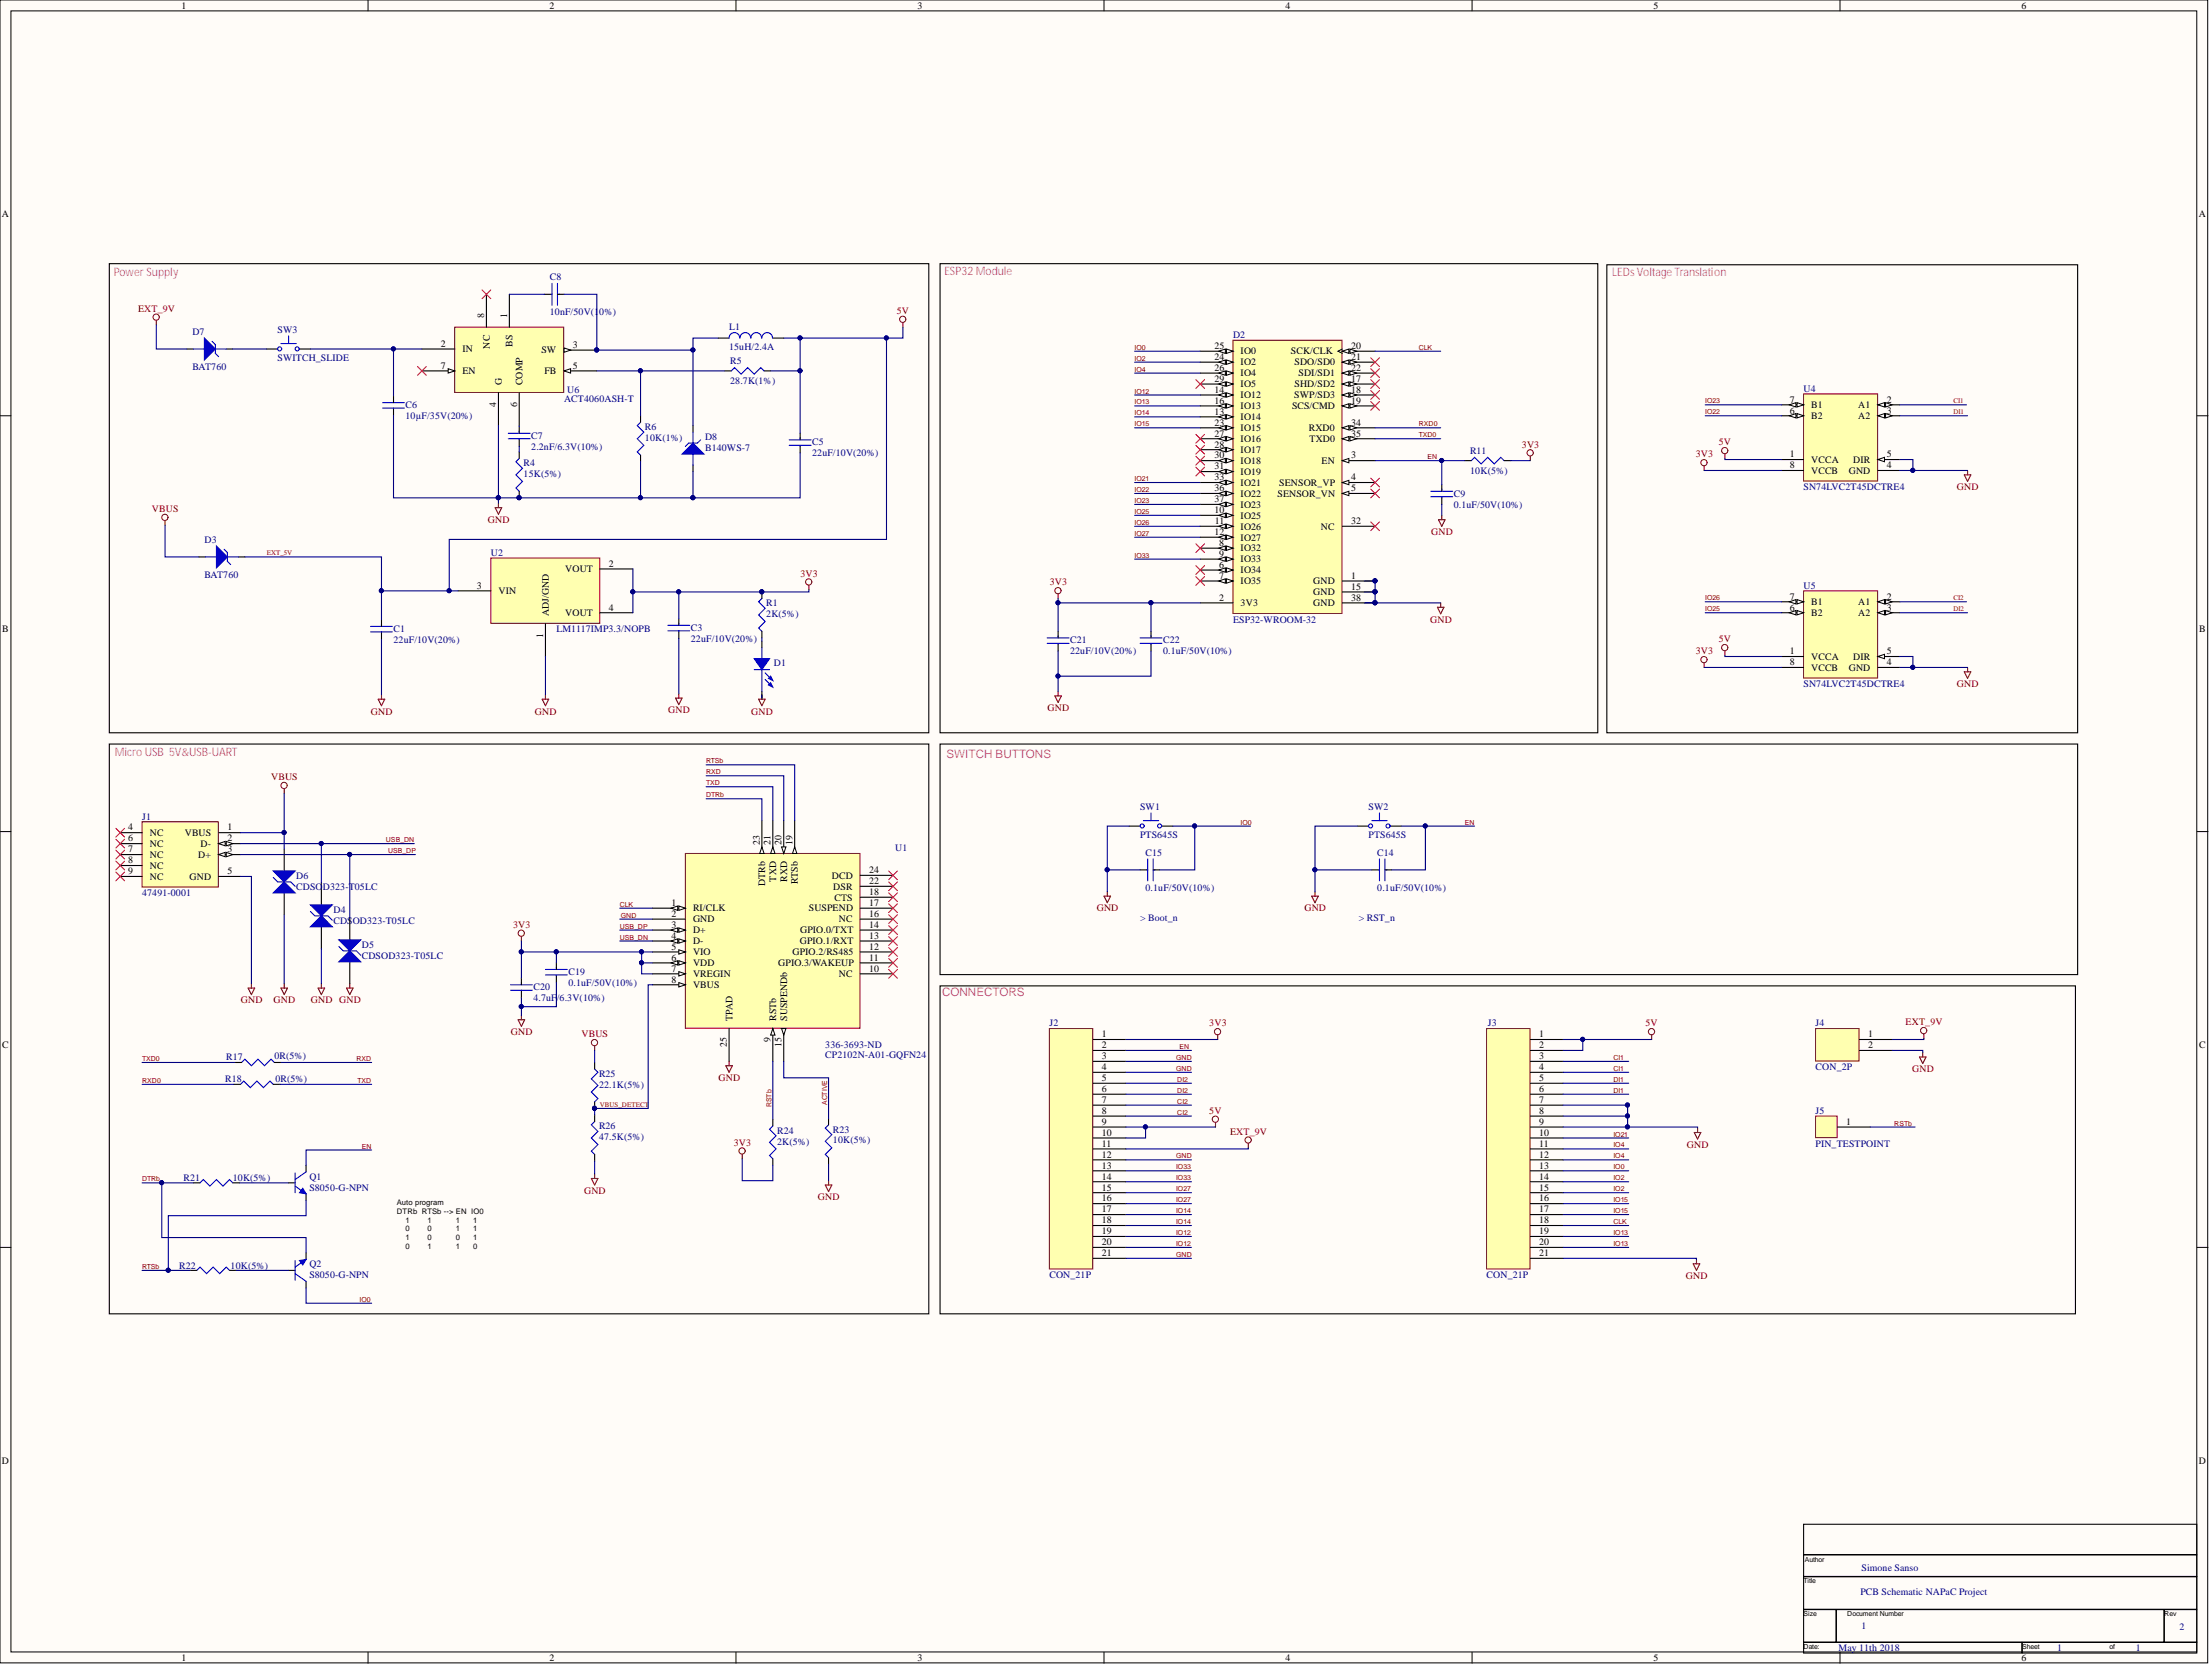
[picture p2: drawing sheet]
<svg xmlns="http://www.w3.org/2000/svg" width="513mm" height="386mm" viewBox="0 0 513 386" stroke-linecap="round" stroke-linejoin="round" font-family="sans-serif">
<defs><g id="words">
<g font-size="2.7" fill="#f0f">
<text x="26.4" y="63.9">Power Supply</text>
<text x="219.1" y="63.7">ESP32 Module</text>
<text x="374" y="63.9">LEDs Voltage Translation</text>
<text x="26.6" y="175.3">Micro USB 5V&amp;USB-UART</text>
<text x="219.6" y="175.7">SWITCH BUTTONS</text>
<text x="218.6" y="231">CONNECTORS</text>
</g>
<g font-size="2.3">
<text x="42.1" y="2">1</text>
<text x="127.5" y="2">2</text>
<text x="212.8" y="2">3</text>
<text x="298.2" y="2">4</text>
<text x="383.6" y="2">5</text>
<text x="469" y="2">6</text>
<text x=".4" y="50.2">A</text>
<text x="510.1" y="50.2">A</text>
<text x="112.3" y="73.8" transform="rotate(-90 112.3 73.8)">8</text>
<text x="117.7" y="73.8" transform="rotate(-90 117.7 73.8)">1</text>
<text x="102.3" y="80.4">2</text>
<text x="107.3" y="81.7">IN</text>
<text x="113.6" y="80.8" transform="rotate(-90 113.6 80.8)">NC</text>
<text x="118.9" y="80.4" transform="rotate(-90 118.9 80.4)">BS</text>
<text x="125.6" y="81.9">SW</text>
<text x="132.9" y="80.7">3</text>
<text x="281.7" y="80.9">25</text>
<text x="281.7" y="83.5">24</text>
<text x="287.8" y="82.2">IO0</text>
<text x="299.5" y="82.2">SCK/CLK</text>
<text x="313.4" y="80.9">20</text>
<text x="313.4" y="83.5">21</text>
<text x="102.3" y="85.5">7</text>
<text x="107.3" y="86.8">EN</text>
<text x="116.4" y="89.3" transform="rotate(-90 116.4 89.3)">G</text>
<text x="121.2" y="89.3" transform="rotate(-90 121.2 89.3)">COMP</text>
<text x="126.3" y="86.8">FB</text>
<text x="132.9" y="85.5">5</text>
<text x="281.7" y="86">26</text>
<text x="281.7" y="88.5">29</text>
<text x="287.8" y="87.3">IO4</text>
<text x="287.8" y="84.7">IO2</text>
<text x="287.8" y="89.8">IO5</text>
<text x="300.3" y="89.8">SHD/SD2</text>
<text x="300.3" y="84.7">SDO/SD0</text>
<text x="301.3" y="87.3">SDI/SD1</text>
<text x="313.4" y="88.5">17</text>
<text x="313.4" y="86">22</text>
<text x="115.1" y="94.3" transform="rotate(-90 115.1 94.3)">4</text>
<text x="119.9" y="94.3" transform="rotate(-90 119.9 94.3)">6</text>
<text x="281.7" y="93.6">16</text>
<text x="281.7" y="91.1">14</text>
<text x="287.8" y="94.9">IO13</text>
<text x="287.8" y="92.3">IO12</text>
<text x="299.7" y="94.9">SCS/CMD</text>
<text x="300.3" y="92.3">SWP/SD3</text>
<text x="313.4" y="91.1">18</text>
<text x="313.4" y="93.6">19</text>
<text x="415.2" y="95.9">6</text>
<text x="415.2" y="93.4">7</text>
<text x="420.2" y="94.6">B1</text>
<text x="431.1" y="94.6">A1</text>
<text x="437.7" y="93.4">2</text>
<text x="437.7" y="95.9">3</text>
<text x="281.7" y="96.2">13</text>
<text x="281.7" y="98.7">23</text>
<text x="281.7" y="101.2">27</text>
<text x="287.8" y="97.4">IO14</text>
<text x="287.8" y="100">IO15</text>
<text x="303.6" y="100">RXD0</text>
<text x="313.4" y="98.7">34</text>
<text x="313.4" y="101.2">35</text>
<text x="420.2" y="97.2">B2</text>
<text x="431.1" y="97.2">A2</text>
<text x="281.7" y="106.3">30</text>
<text x="281.7" y="103.8">28</text>
<text x="287.8" y="107.6">IO18</text>
<text x="287.8" y="102.5">IO16</text>
<text x="287.8" y="105">IO17</text>
<text x="303.8" y="102.5">TXD0</text>
<text x="306.6" y="107.6">EN</text>
<text x="313.4" y="106.3">3</text>
<text x="415.2" y="106">1</text>
<text x="420.2" y="107.3">VCCA</text>
<text x="429.9" y="107.3">DIR</text>
<text x="437.7" y="106">5</text>
<text x="281.7" y="108.8">31</text>
<text x="281.7" y="111.4">33</text>
<text x="281.7" y="113.9">36</text>
<text x="287.8" y="110.1">IO19</text>
<text x="287.8" y="112.6">IO21</text>
<text x="296.8" y="112.6">SENSOR_VP</text>
<text x="313.4" y="111.4">4</text>
<text x="313.4" y="113.9">5</text>
<text x="415.2" y="108.6">8</text>
<text x="420.2" y="109.9">VCCB</text>
<text x="428.9" y="109.9">GND</text>
<text x="437.7" y="108.6">4</text>
<text x="281.7" y="119">10</text>
<text x="281.7" y="116.4">37</text>
<text x="287.8" y="115.2">IO22</text>
<text x="287.8" y="117.7">IO23</text>
<text x="296.4" y="115.2">SENSOR_VN</text>
<text x="281.7" y="124.1">12</text>
<text x="281.8" y="121.5">11</text>
<text x="287.8" y="120.3">IO25</text>
<text x="287.8" y="122.8">IO26</text>
<text x="287.8" y="125.3">IO27</text>
<text x="306.4" y="122.8">NC</text>
<text x="313.4" y="121.5">32</text>
<text x="141.2" y="131.4">2</text>
<text x="282.8" y="131.7">6</text>
<text x="282.8" y="126.6">8</text>
<text x="282.8" y="129.1">9</text>
<text x="287.8" y="127.9">IO32</text>
<text x="287.8" y="130.4">IO33</text>
<text x="110.6" y="136.5">3</text>
<text x="115.6" y="137.8">VIN</text>
<text x="131.1" y="132.7">VOUT</text>
<text x="282.8" y="134.2">7</text>
<text x="287.8" y="132.9">IO34</text>
<text x="287.8" y="135.5">IO35</text>
<text x="304.6" y="135.5">GND</text>
<text x="313.4" y="136.7">15</text>
<text x="313.4" y="134.2">1</text>
<text x="127.3" y="142.8" transform="rotate(-90 127.3 142.8)">ADJ/GND</text>
<text x="131.1" y="142.8">VOUT</text>
<text x="141.2" y="141.6">4</text>
<text x="282.8" y="139.3">2</text>
<text x="287.8" y="140.6">3V3</text>
<text x="304.6" y="138">GND</text>
<text x="304.6" y="140.6">GND</text>
<text x="313.4" y="139.3">38</text>
<text x="415.2" y="141.6">6</text>
<text x="415.2" y="139">7</text>
<text x="420.2" y="142.8">B2</text>
<text x="420.2" y="140.3">B1</text>
<text x="431.1" y="140.3">A1</text>
<text x="431.1" y="142.8">A2</text>
<text x="437.7" y="139">2</text>
<text x="437.7" y="141.6">3</text>
<text x=".5" y="146.6">B</text>
<text x="126" y="147.8" transform="rotate(-90 126 147.8)">1</text>
<text x="510.2" y="146.6">B</text>
<text x="415.2" y="151.7">1</text>
<text x="415.2" y="154.3">8</text>
<text x="420.2" y="153">VCCA</text>
<text x="420.2" y="155.5">VCCB</text>
<text x="428.9" y="155.5">GND</text>
<text x="429.9" y="153">DIR</text>
<text x="437.7" y="154.3">4</text>
<text x="437.7" y="151.7">5</text>
<text x="29.8" y="192.6">4</text>
<text x="29.8" y="195.1">6</text>
<text x="29.8" y="197.6">7</text>
<text x="34.7" y="193.8">NC</text>
<text x="34.7" y="196.4">NC</text>
<text x="42.9" y="193.8">VBUS</text>
<text x="46.5" y="196.4">D-</text>
<text x="52.7" y="192.6">1</text>
<text x="52.7" y="195.1">2</text>
<text x="52.7" y="197.6">3</text>
<text x="176.2" y="195.9" transform="rotate(-90 176.2 195.9)">23</text>
<text x="178.8" y="195.9" transform="rotate(-90 178.8 195.9)">21</text>
<text x="181.3" y="195.9" transform="rotate(-90 181.3 195.9)">20</text>
<text x="183.9" y="195.9" transform="rotate(-90 183.9 195.9)">19</text>
<text x="29.8" y="200.2">8</text>
<text x="29.8" y="202.7">9</text>
<text x="34.7" y="198.9">NC</text>
<text x="34.7" y="201.4">NC</text>
<text x="34.7" y="204">NC</text>
<text x="44" y="204">GND</text>
<text x="46" y="198.9">D+</text>
<text x="52.7" y="202.7">5</text>
<text x="193" y="203.7">DCD</text>
<text x="201.6" y="202.5">24</text>
<text x="177.5" y="205.4" transform="rotate(-90 177.5 205.4)">DTRb</text>
<text x="180" y="204.4" transform="rotate(-90 180 204.4)">TXD</text>
<text x="182.6" y="204.5" transform="rotate(-90 182.6 204.5)">RXD</text>
<text x="185.1" y="204.9" transform="rotate(-90 185.1 204.9)">RTSb</text>
<text x="193.3" y="206.3">DSR</text>
<text x="193.6" y="208.8">CTS</text>
<text x="201.6" y="207.5">18</text>
<text x="201.6" y="205">22</text>
<text x="155.8" y="210.1">1</text>
<text x="155.8" y="212.6">2</text>
<text x="155.8" y="215.1">3</text>
<text x="160.8" y="211.3">RI/CLK</text>
<text x="160.8" y="213.9">GND</text>
<text x="187.7" y="211.3">SUSPEND</text>
<text x="194.6" y="213.9">NC</text>
<text x="201.6" y="215.1">14</text>
<text x="201.6" y="212.6">16</text>
<text x="201.6" y="210.1">17</text>
<text x="155.8" y="217.7">4</text>
<text x="155.8" y="220.2">5</text>
<text x="160.8" y="216.4">D+</text>
<text x="160.8" y="219">D-</text>
<text x="160.8" y="221.5">VIO</text>
<text x="183.9" y="221.5">GPIO.2/RS485</text>
<text x="185.5" y="219">GPIO.1/RXT</text>
<text x="185.6" y="216.4">GPIO.0/TXT</text>
<text x="201.6" y="220.2">12</text>
<text x="201.6" y="217.7">13</text>
<text x="155.8" y="222.8">6</text>
<text x="155.8" y="225.3">7</text>
<text x="155.8" y="227.8">8</text>
<text x="160.8" y="224">VDD</text>
<text x="160.8" y="226.6">VREGIN</text>
<text x="180.6" y="224">GPIO.3/WAKEUP</text>
<text x="194.6" y="226.6">NC</text>
<text x="201.6" y="225.3">10</text>
<text x="201.6" y="222.8">11</text>
<text x="160.8" y="229.1">VBUS</text>
<text x="169.9" y="236.7" transform="rotate(-90 169.9 236.7)">TPAD</text>
<text x="180" y="236.7" transform="rotate(-90 180 236.7)">RSTb</text>
<text x="182.6" y="236.7" transform="rotate(-90 182.6 236.7)">SUSPENDb</text>
<text x=".5" y="243.1">C</text>
<text x="168.6" y="242.8" transform="rotate(-90 168.6 242.8)">25</text>
<text x="178.8" y="241.7" transform="rotate(-90 178.8 241.7)">9</text>
<text x="181.3" y="242.8" transform="rotate(-90 181.3 242.8)">15</text>
<text x="255.6" y="240.5">1</text>
<text x="255.6" y="243.1">2</text>
<text x="255.6" y="245.6">3</text>
<text x="357.1" y="240.5">1</text>
<text x="357.1" y="243.1">2</text>
<text x="357.1" y="245.6">3</text>
<text x="433.4" y="240.5">1</text>
<text x="433.4" y="243.1">2</text>
<text x="510.2" y="243.1">C</text>
<text x="255.6" y="248.1">4</text>
<text x="255.6" y="250.7">5</text>
<text x="357.1" y="248.1">4</text>
<text x="357.1" y="250.7">5</text>
<text x="255.6" y="253.2">6</text>
<text x="255.6" y="255.7">7</text>
<text x="357.1" y="253.2">6</text>
<text x="357.1" y="255.7">7</text>
<text x="255.6" y="258.3">8</text>
<text x="255.6" y="260.8">9</text>
<text x="255.6" y="263.4">10</text>
<text x="357.1" y="258.3">8</text>
<text x="357.1" y="260.8">9</text>
<text x="357.1" y="263.4">10</text>
<text x="428.3" y="260.8">1</text>
<text x="255.6" y="265.9">11</text>
<text x="255.6" y="268.4">12</text>
<text x="357.1" y="265.9">11</text>
<text x="357.1" y="268.4">12</text>
<text x="255.6" y="271">13</text>
<text x="255.6" y="273.5">14</text>
<text x="357.1" y="271">13</text>
<text x="357.1" y="273.5">14</text>
<text x="255.6" y="276">15</text>
<text x="255.6" y="278.6">16</text>
<text x="255.6" y="281.1">17</text>
<text x="357.1" y="276">15</text>
<text x="357.1" y="278.6">16</text>
<text x="357.1" y="281.1">17</text>
<text x="255.6" y="283.7">18</text>
<text x="255.6" y="286.2">19</text>
<text x="357.1" y="283.7">18</text>
<text x="357.1" y="286.2">19</text>
<text x="255.6" y="288.7">20</text>
<text x="255.6" y="291.3">21</text>
<text x="357.1" y="288.7">20</text>
<text x="357.1" y="291.3">21</text>
<text x=".4" y="339.5">D</text>
<text x="510.1" y="339.5">D</text>
<text x="42.1" y="385.1">1</text>
<text x="127.5" y="385.1">2</text>
<text x="212.8" y="385.1">3</text>
<text x="298.2" y="385.1">4</text>
<text x="383.6" y="385.1">5</text>
<text x="469" y="385.1">6</text>
</g>
<g font-size="2.3" fill="#000080">
<text x="127.6" y="64.9">C8</text>
<text x="44.6" y="77.6">D7</text>
<text x="64.4" y="77.1">SW3</text>
<text x="127.6" y="73.1">10nF/50V(1</text>
<text x="139" y="73.1">0%)</text>
<text x="169.1" y="76.6">L1</text>
<text x="64.4" y="83.7">SWITCH_SLIDE</text>
<text x="169.1" y="81.2">15uH/2.4A</text>
<text x="286" y="78.4">D2</text>
<text x="44.6" y="85.7">BAT760</text>
<text x="169.4" y="84.5">R5</text>
<text x="169.4" y="89">28.7K(1%)</text>
<text x="94.1" y="94.6">C6</text>
<text x="130.9" y="93.1">ACT4060ASH-T</text>
<text x="131.6" y="91.1">U6</text>
<text x="418.4" y="90.8">U4</text>
<text x="94.1" y="97.2">10µF/35V(20%)</text>
<text x="123.2" y="101.7">C7</text>
<text x="149.6" y="99.7">R6</text>
<text x="163.6" y="102">D8</text>
<text x="123.2" y="104.3">2.2nF/6.3V(10%)</text>
<text x="149.6" y="102.2">10K(1%)</text>
<text x="163.6" y="104.5">B140WS-7</text>
<text x="188.4" y="103.3">C5</text>
<text x="188.4" y="105.8">22uF/10V(20%)</text>
<text x="341.1" y="105.3">R11</text>
<text x="121.5" y="108.1">R4</text>
<text x="121.5" y="110.6">15K(5%)</text>
<text x="341.1" y="109.9">10K(5%)</text>
<text x="418.4" y="113.7">SN74LVC2T45DCTRE4</text>
<text x="337.3" y="115.2">C9</text>
<text x="337.3" y="117.7">0.1uF/50V(10%)</text>
<text x="47.4" y="125.8">D3</text>
<text x="113.9" y="128.9">U2</text>
<text x="47.4" y="134">BAT760</text>
<text x="418.4" y="136.5">U5</text>
<text x="177.8" y="140.6">R1</text>
<text x="177.8" y="143.1">2K(5%)</text>
<text x="91.3" y="146.6">C1</text>
<text x="91.3" y="149.1">22uF/10V(20%)</text>
<text x="129.1" y="146.6">LM1117IMP3.3/NOPB</text>
<text x="160.3" y="146.3">C3</text>
<text x="160.3" y="148.8">22uF/10V(20%)</text>
<text x="248.3" y="149.2">C21</text>
<text x="269.8" y="149.2">C22</text>
<text x="286" y="144.4">ESP32-WROOM-32</text>
<text x="179.5" y="154.5">D1</text>
<text x="248.3" y="151.7">22uF/10V(20%)</text>
<text x="269.8" y="151.7">0.1uF/50V(10%)</text>
<text x="418.4" y="159.3">SN74LVC2T45DCTRE4</text>
<text x="33" y="190">J1</text>
<text x="264.5" y="187.7">SW1</text>
<text x="317.5" y="187.7">SW2</text>
<text x="207.7" y="197.4">U1</text>
<text x="264.5" y="194.3">PTS645S</text>
<text x="317.5" y="194.3">PTS645S</text>
<text x="68.7" y="203.7">D6</text>
<text x="265.8" y="198.4">C15</text>
<text x="319.5" y="198.4">C14</text>
<text x="33" y="207.8">47491-0001</text>
<text x="68.7" y="206.3">CDSO</text>
<text x="74.9" y="206.3">D323-T05LC</text>
<text x="265.8" y="206.5">0.1uF/50V(10%)</text>
<text x="319.5" y="206.5">0.1uF/50V(10%)</text>
<text x="77.3" y="211.6">D4</text>
<text x="77.3" y="214.1">CDSOD323-T05LC</text>
<text x="264.5" y="213.6">&gt; Boot_n</text>
<text x="315.2" y="213.6">&gt; RST_n</text>
<text x="83.9" y="219.7">D5</text>
<text x="83.9" y="222.3">CDSOD323-T05LC</text>
<text x="131.9" y="226.1">C19</text>
<text x="123.8" y="229.6">C20</text>
<text x="123.8" y="232.1">4.7uF/6.3V(10%)</text>
<text x="131.9" y="228.6">0.1uF/50V(10%)</text>
<text x="243.4" y="238">J2</text>
<text x="345.1" y="238">J3</text>
<text x="421.2" y="238">J4</text>
<text x="52.5" y="245.8">R17</text>
<text x="63.7" y="245.6">0R(5%)</text>
<text x="191.5" y="243.1">336-3693-ND</text>
<text x="191.5" y="245.3">CP2102N-A01-GQFN24</text>
<text x="52.2" y="250.9">R18</text>
<text x="63.9" y="250.9">0R(5%)</text>
<text x="139" y="249.7">R25</text>
<text x="421.2" y="248.1">CON_2P</text>
<text x="139" y="252.2">22.1K(5%)</text>
<text x="139" y="261.8">R26</text>
<text x="180.3" y="262.8">R24</text>
<text x="193.2" y="262.6">R23</text>
<text x="421.2" y="258.3">J5</text>
<text x="139" y="264.4">47.5K(5%)</text>
<text x="180.3" y="265.4">2K(5%)</text>
<text x="193.2" y="265.1">10K(5%)</text>
<text x="421.2" y="265.9">PIN_TESTPOINT</text>
<text x="42.6" y="273.8">R21</text>
<text x="54" y="273.8">10K(5%)</text>
<text x="71.8" y="273.5">Q1</text>
<text x="71.8" y="276">S8050-G-NPN</text>
<text x="71.8" y="293.8">Q2</text>
<text x="41.6" y="294.3">R22</text>
<text x="53.5" y="294.3">10K(5%)</text>
<text x="71.8" y="296.3">S8050-G-NPN</text>
<text x="243.4" y="296.3">CON_21P</text>
<text x="344.9" y="296.3">CON_21P</text>
<text x="431.9" y="364.3">Simone Sanso</text>
<text x="431.6" y="369.9">PCB Schematic NAPaC Project</text>
<text x="431.9" y="377.8">1</text>
<text x="426.5" y="382.9">May 11th 2018</text>
<text x="477.3" y="382.9">1</text>
<text x="495.5" y="382.9">1</text>
<text x="505.7" y="378">2</text>
</g>
<g font-size="2.3" fill="#800000">
<text x="32" y="72.3">EXT_9V</text>
<text x="208" y="72.8">5V</text>
<text x="353.1" y="103.8">3V3</text>
<text x="393.4" y="106">3V3</text>
<text x="398.7" y="103.3">5V</text>
<text x="454" y="113.7">GND</text>
<text x="35.2" y="118.7">VBUS</text>
<text x="113.2" y="121.3">GND</text>
<text x="332" y="124.1">GND</text>
<text x="185.7" y="133.7">3V3</text>
<text x="243.5" y="135.7">3V3</text>
<text x="331.8" y="144.4">GND</text>
<text x="398.7" y="148.9">5V</text>
<text x="393.4" y="151.7">3V3</text>
<text x="454" y="159.3">GND</text>
<text x="86.1" y="165.7">GND</text>
<text x="124.1" y="165.7">GND</text>
<text x="155" y="165.4">GND</text>
<text x="174.3" y="165.7">GND</text>
<text x="243" y="164.9">GND</text>
<text x="62.9" y="180.9">VBUS</text>
<text x="119" y="215.1">3V3</text>
<text x="254.4" y="211.3">GND</text>
<text x="302.6" y="211.3">GND</text>
<text x="55.9" y="232.7">GND</text>
<text x="63.5" y="232.7">GND</text>
<text x="72.1" y="232.7">GND GND</text>
<text x="280.6" y="238">3V3</text>
<text x="381.7" y="238">5V</text>
<text x="442.1" y="237.7">EXT_9V</text>
<text x="118.5" y="240">GND</text>
<text x="134.9" y="240.5">VBUS</text>
<text x="166.7" y="250.7">GND</text>
<text x="443.6" y="248.6">GND</text>
<text x="280.6" y="258.3">5V</text>
<text x="285.4" y="263.1">EXT_9V</text>
<text x="170.2" y="265.6">3V3</text>
<text x="391.4" y="266.1">GND</text>
<text x="135.5" y="276.8">GND</text>
<text x="189.8" y="278.3">GND</text>
<text x="391.1" y="296.6">GND</text>
</g>
<g font-size="1.8">
<text x="92.1" y="279.4">Auto program</text>
<text x="92.1" y="281.5">DTRb RTSb --&gt; EN IO0</text>
<text x="94.1" y="283.5">1</text>
<text x="94.1" y="285.5">0</text>
<text x="94.1" y="287.5">1</text>
<text x="99.2" y="283.5">1</text>
<text x="99.2" y="285.5">0</text>
<text x="99.2" y="287.5">0</text>
<text x="105.7" y="283.5">1</text>
<text x="105.7" y="285.5">1</text>
<text x="105.7" y="287.5">0</text>
<text x="109.8" y="283.5">1</text>
<text x="109.8" y="285.5">1</text>
<text x="109.8" y="287.5">1</text>
<text x="94.1" y="289.6">0</text>
<text x="99.2" y="289.6">1</text>
<text x="105.7" y="289.6">1</text>
<text x="109.8" y="289.6">0</text>
</g>
<g font-size="1.6" fill="#800000">
<text x="263.2" y="81.1">IO0</text>
<text x="263.2" y="83.6">IO2</text>
<text x="329.2" y="81.1">CLK</text>
<text x="263.2" y="86.2">IO4</text>
<text x="263.2" y="91.2">IO12</text>
<text x="263.2" y="93.8">IO13</text>
<text x="395.6" y="93.5">IO23</text>
<text x="453.2" y="93.5">CI1</text>
<text x="263.2" y="96.3">IO14</text>
<text x="263.2" y="98.9">IO15</text>
<text x="329.2" y="98.9">RXD0</text>
<text x="329.2" y="101.4">TXD0</text>
<text x="395.6" y="96.1">IO22</text>
<text x="453.2" y="96.1">DI1</text>
<text x="331.2" y="106.5">EN</text>
<text x="263.2" y="111.5">IO21</text>
<text x="263.2" y="114.1">IO22</text>
<text x="263.2" y="116.6">IO23</text>
<text x="263.2" y="119.2">IO25</text>
<text x="263.2" y="124.2">IO27</text>
<text x="263.2" y="121.7">IO26</text>
<text x="61.9" y="128.8">EXT_5V</text>
<text x="263.2" y="129.3">IO33</text>
<text x="395.6" y="139.2">IO26</text>
<text x="395.6" y="141.7">IO25</text>
<text x="453.2" y="141.7">DI2</text>
<text x="453.2" y="139.2">CI2</text>
<text x="163.8" y="179.5">RXD</text>
<text x="163.8" y="177">RTSb</text>
<text x="163.8" y="182.1">TXD</text>
<text x="163.8" y="184.9">DTRb</text>
<text x="287.8" y="191.2">IO0</text>
<text x="339.8" y="191.2">EN</text>
<text x="89.5" y="195.3">USB_DN</text>
<text x="90" y="197.8">USB_DP</text>
<text x="143.8" y="210.2">CLK</text>
<text x="143.8" y="215.3">USB_DP</text>
<text x="144" y="212.8">GND</text>
<text x="143.8" y="217.9">USB_DN</text>
<text x="272.9" y="245.8">GND</text>
<text x="273.6" y="243.2">EN</text>
<text x="374.3" y="245.8">CI1</text>
<text x="33" y="251.1">RXD0</text>
<text x="33" y="246">TXD0</text>
<text x="82.7" y="246">RXD</text>
<text x="82.9" y="251.1">TXD</text>
<text x="272.9" y="248.3">GND</text>
<text x="273.1" y="250.8">DI2</text>
<text x="374.3" y="250.8">DI1</text>
<text x="374.3" y="248.3">CI1</text>
<text x="139.1" y="256.7">VBUS_DETECT</text>
<text x="178.9" y="256.8" transform="rotate(-90 178.9 256.8)">RSTb</text>
<text x="191.9" y="256.2" transform="rotate(-90 191.9 256.2)">ACTIVE</text>
<text x="273.1" y="255.9">CI2</text>
<text x="273.1" y="253.4">DI2</text>
<text x="374.3" y="253.4">DI1</text>
<text x="273.1" y="258.4">CI2</text>
<text x="374.3" y="263.5">IO21</text>
<text x="439.5" y="261">RSTb</text>
<text x="83.9" y="266.3">EN</text>
<text x="272.9" y="268.6">GND</text>
<text x="374.3" y="266.1">IO4</text>
<text x="374.3" y="268.6">IO4</text>
<text x="33" y="273.9">DTRb</text>
<text x="272.9" y="271.1">IO33</text>
<text x="272.9" y="273.7">IO33</text>
<text x="374.3" y="271.1">IO0</text>
<text x="374.3" y="273.7">IO2</text>
<text x="272.9" y="276.2">IO27</text>
<text x="272.9" y="281.3">IO14</text>
<text x="272.9" y="278.7">IO27</text>
<text x="374.3" y="276.2">IO2</text>
<text x="374.3" y="278.7">IO15</text>
<text x="374.3" y="281.3">IO15</text>
<text x="272.9" y="283.8">IO14</text>
<text x="272.9" y="286.4">IO12</text>
<text x="374.3" y="283.8">CLK</text>
<text x="374.3" y="286.4">IO13</text>
<text x="272.9" y="288.9">IO12</text>
<text x="272.9" y="291.4">GND</text>
<text x="374.3" y="288.9">IO13</text>
<text x="33" y="294.2">RTSb</text>
<text x="83.4" y="301.8">IO0</text>
</g>
<g font-size="1.6">
<text x="418.7" y="362.2">Author</text>
<text x="418.4" y="367">Title</text>
<text x="418.4" y="374.7">Size</text>
<text x="428.6" y="374.7">Document Number</text>
<text x="502.1" y="374.7">Rev</text>
<text x="418.4" y="382.3">Date:</text>
<text x="469.1" y="382.3">Sheet</text>
<text x="489.4" y="382.3">of</text>
</g>
</g></defs>
<g fill="#fffcf8" stroke="#000" stroke-width=".23">
<path d="M0 0h512.2v385.6h-512.2z"/>
<path d="M2.5 2.5h507.1v380.5h-507.1z"/>
</g>
<g fill="none" stroke="#000" stroke-width=".23">
<path d="M85.4 0v2.5M170.7 0v2.5M256.1 0v2.5M341.5 0v2.5M426.9 0v2.5M0 96.4h2.5M509.7 96.4h2.6M0 192.8h2.5M509.7 192.8h2.6M0 289.2h2.5M509.7 289.2h2.6M85.4 383.1v2.5"/>
<path d="M170.7 383.1v2.5M256.1 383.1v2.5M341.5 383.1v2.5M426.9 383.1v2.5"/>
</g>
<g fill="none" stroke="#800000" stroke-width=".25">
<path d="M334.5 119.5v1M355 105.8v1M187.7 135.7v1M245.5 137.8v1M333.7 120.5h1.5l-.7 1.5zM87.7 162.1h1.6l-.8 1.5zM88.5 161.1v1M125.8 162.1h1.5l-.8 1.5zM126.5 161.1v1M156.7 161.9h1.5l-.7 1.5zM157.5 160.8v1.1M244.7 161.4h1.5l-.7 1.5z"/>
<path d="M245.5 160.3v1.1M65.9 182.9v1M121 217.2v1M256.1 207.8h1.5l-.7 1.5zM256.9 206.8v1M304.3 207.8h1.5l-.7 1.5zM305.1 206.8v1M57.6 229.1h1.5l-.8 1.5zM58.3 228.1v1M65.2 229.1h1.5l-.8 1.5zM65.9 228.1v1M73.8 229.1h1.5l-.7 1.5z"/>
<path d="M74.6 228.1v1M80.4 229.1h1.5l-.8 1.5zM81.1 228.1v1M120.2 236.5h1.5l-.7 1.5zM121 235.4v1.1M282.5 240v1M191.5 274.8h1.5l-.8 1.5zM192.2 273.8v1"/>
</g>
<g fill="none" stroke="#800000" stroke-width=".23">
<circle cx="355" cy="105" r=".72"/>
<circle cx="187.6" cy="134.9" r=".72"/>
<circle cx="245.4" cy="137" r=".72"/>
<circle cx="65.9" cy="182.1" r=".72"/>
<circle cx="120.9" cy="216.4" r=".72"/>
<circle cx="282.5" cy="239.2" r=".72"/>
</g>
<path d="M25.4 61.1h190.1v108.8h-190.1zM218.1 61.1h152.6v108.8h-152.6zM25.4 172.5h190.1v132.1h-190.1zM218.1 172.5h263.9v53.5h-263.9zM218.1 228.6h263.4v76h-263.4z" fill="none" stroke="#000" stroke-width=".25"/>
<path d="M113.9 129.4h25.2v15.1h-25.2z" fill="#ffffb0" stroke="#800000" stroke-width=".23"/>
<g fill="none" stroke="#000" stroke-width=".25">
<path d="M339.8 106.8h1.5M348.9 106.8h1.6M106.3 137h7.6M139.2 131.9h7.6M126.5 144.6v7.6M139.2 142.1h7.6M54.3 251.4h1.5M54.5 246.4h1.5M63.4 251.4h1.5M63.7 246.4h1.5M179.3 259.5v1.6M192.2 259.3v1.5"/>
<path d="M44.9 274.3h1.5M54 274.3h1.5M179.3 268.7v1.5M192.2 268.4v1.6M44.1 294.6h1.5M53.3 294.6h1.5"/>
</g>
<path d="M341.3 106.8l.8-.8 1.5 1.6 1.5-1.6 1.6 1.6 1.5-1.6 .7 .8M55.8 251.4l.8-.7 1.5 1.5 1.5-1.5 1.5 1.5 1.5-1.5 .8 .7M56 246.4l.8-.8 1.5 1.5 1.5-1.5 1.6 1.5 1.5-1.5 .8 .8M46.4 274.3l.8-.8 1.5 1.5 1.5-1.5 1.5 1.5 1.6-1.5 .7 .8M179.3 261.1l-.8 .7 1.5 1.6-1.5 1.5 1.5 1.5-1.5 1.5 .8 .8M192.2 260.8l-.7 .8 1.5 1.5-1.5 1.5 1.5 1.5-1.5 1.6 .7 .7M45.6 294.6l.8-.8 1.5 1.5 1.6-1.5 1.5 1.5 1.5-1.5 .8 .8" fill="none" stroke="#00f" stroke-width=".25"/>
<path d="M159 197.9h40.5v40.5h-40.5z" fill="#ffffb0" stroke="#800000" stroke-width=".23"/>
<path d="M151.4 210.6h7.6" fill="none" stroke="#000" stroke-width=".25"/>
<path d="M157.5 210.1l1.5 .5-1.5 .5z" fill="#fffcf8"/>
<path d="M157.5 210.1l1.5 .5-1.5 .5z" fill="none" stroke="#000" stroke-width=".23"/>
<path d="M155.7 210.6l1.5-.5v1z" fill="#fffcf8"/>
<path d="M155.7 210.6l1.5-.5v1z" fill="none" stroke="#000" stroke-width=".23"/>
<path d="M151.4 213.1h7.6M151.4 215.7h7.6" fill="none" stroke="#000" stroke-width=".25"/>
<path d="M157.5 215.1l1.5 .6-1.5 .5z" fill="#fffcf8"/>
<path d="M157.5 215.1l1.5 .6-1.5 .5z" fill="none" stroke="#000" stroke-width=".23"/>
<path d="M155.7 215.7l1.5-.6v1.1z" fill="#fffcf8"/>
<path d="M155.7 215.7l1.5-.6v1.1z" fill="none" stroke="#000" stroke-width=".23"/>
<path d="M151.4 218.2h7.6" fill="none" stroke="#000" stroke-width=".25"/>
<path d="M157.5 217.7l1.5 .5-1.5 .5z" fill="#fffcf8"/>
<path d="M157.5 217.7l1.5 .5-1.5 .5z" fill="none" stroke="#000" stroke-width=".23"/>
<path d="M155.7 218.2l1.5-.5v1z" fill="#fffcf8"/>
<path d="M155.7 218.2l1.5-.5v1z" fill="none" stroke="#000" stroke-width=".23"/>
<path d="M151.4 220.7h7.6" fill="none" stroke="#000" stroke-width=".25"/>
<path d="M157.5 220.2l1.5 .5-1.5 .5z" fill="#fffcf8"/>
<path d="M157.5 220.2l1.5 .5-1.5 .5z" fill="none" stroke="#000" stroke-width=".23"/>
<path d="M151.4 223.3h7.6" fill="none" stroke="#000" stroke-width=".25"/>
<path d="M157.5 222.8l1.5 .5-1.5 .5z" fill="#fffcf8"/>
<path d="M157.5 222.8l1.5 .5-1.5 .5z" fill="none" stroke="#000" stroke-width=".23"/>
<path d="M155.7 223.3l1.5-.5v1z" fill="#fffcf8"/>
<path d="M155.7 223.3l1.5-.5v1z" fill="none" stroke="#000" stroke-width=".23"/>
<path d="M151.4 225.8h7.6" fill="none" stroke="#000" stroke-width=".25"/>
<path d="M157.5 225.3l1.5 .5-1.5 .5z" fill="#fffcf8"/>
<path d="M157.5 225.3l1.5 .5-1.5 .5z" fill="none" stroke="#000" stroke-width=".23"/>
<path d="M151.4 228.3h7.6" fill="none" stroke="#000" stroke-width=".25"/>
<path d="M157.5 227.8l1.5 .5-1.5 .5z" fill="#fffcf8"/>
<path d="M157.5 227.8l1.5 .5-1.5 .5z" fill="none" stroke="#000" stroke-width=".23"/>
<path d="M179.3 238.5v7.6" fill="none" stroke="#000" stroke-width=".25"/>
<path d="M179.3 238.5l.5 1.5h-1z" fill="#fffcf8"/>
<path d="M179.3 238.5l.5 1.5h-1z" fill="none" stroke="#000" stroke-width=".23"/>
<path d="M199.6 218.2h7.6M199.6 215.7h7.6M181.8 238.5v7.6M199.6 225.8h7.6M199.6 223.3h7.6M199.6 220.7h7.6" fill="none" stroke="#000" stroke-width=".25"/>
<path d="M181.3 238.5h1l-.5 1.5z" fill="#fffcf8"/>
<path d="M181.3 238.5h1l-.5 1.5z" fill="none" stroke="#000" stroke-width=".23"/>
<path d="M184.4 190.3v7.6M199.6 213.1h7.6M199.6 210.6h7.6M199.6 208h7.6" fill="none" stroke="#000" stroke-width=".25"/>
<path d="M184.4 196.4l.5 1.5h-1z" fill="#fffcf8"/>
<path d="M184.4 196.4l.5 1.5h-1z" fill="none" stroke="#000" stroke-width=".23"/>
<path d="M181.8 190.3v7.6" fill="none" stroke="#000" stroke-width=".25"/>
<path d="M181.3 196.4h1l-.5 1.5z" fill="#fffcf8"/>
<path d="M181.3 196.4h1l-.5 1.5z" fill="none" stroke="#000" stroke-width=".23"/>
<path d="M179.3 190.3v7.6" fill="none" stroke="#000" stroke-width=".25"/>
<path d="M179.3 196.4l.5 1.5h-1z" fill="#fffcf8"/>
<path d="M179.3 196.4l.5 1.5h-1z" fill="none" stroke="#000" stroke-width=".23"/>
<path d="M176.8 190.3v7.6M199.6 205.5h7.6" fill="none" stroke="#000" stroke-width=".25"/>
<path d="M176.8 196.4l.5 1.5h-1.1z" fill="#fffcf8"/>
<path d="M176.8 196.4l.5 1.5h-1.1z" fill="none" stroke="#000" stroke-width=".23"/>
<path d="M334.5 112.4v1.5M334.5 115.4v1.6M88.5 143.7v1.5M88.5 146.8v1.5M157.5 143.5v1.5M157.5 146.5v1.5M245.5 146.4v1.5M245.5 149.4v1.6M267 146.4v1.5M267 149.4v1.6M199.6 203h7.6M169.1 238.5v7.6" fill="none" stroke="#000" stroke-width=".25"/>
<g fill="none" stroke="#f00" stroke-width=".23">
<path d="M206.2 204.5l2 2M206.2 207l2 2.1M206.2 209.6l2 2M206.2 212.1l2 2M206.2 214.6l2 2.1M206.2 217.2l2 2M206.2 219.7l2 2M206.2 202l2 2M208.2 204.5l-2 2M208.2 207l-2 2.1M208.2 209.6l-2 2M208.2 212.1l-2 2"/>
<path d="M208.2 214.6l-2 2.1M208.2 217.2l-2 2M208.2 219.7l-2 2M208.2 202l-2 2M206.2 222.3l2 2M206.2 224.8l2 2M208.2 222.3l-2 2M208.2 224.8l-2 2"/>
</g>
<g fill="none" stroke="#00f" stroke-width=".25">
<path d="M331.9 115.2h5.1M331.9 113.9h5.1M334.5 113.4v.3M334.5 115.2v.2M86 146.5h5M86 145.2h5M88.5 144.7v.3M88.5 146.5v.3M154.9 146.3h5.1M154.9 145h5.1M157.5 144.5v.2M157.5 146.3v.2"/>
<path d="M242.9 149.2h5.1M242.9 147.9h5.1M245.5 147.4v.3M245.5 149.2v.2M264.5 149.2h5.1M264.5 147.9h5.1M267 147.4v.3M267 149.2v.2"/>
</g>
<path d="M286 78.9h25.3v63.4h-25.3z" fill="#ffffb0" stroke="#800000" stroke-width=".23"/>
<path d="M311.4 91.6h7.6" fill="none" stroke="#000" stroke-width=".25"/>
<path d="M311.4 91.6l1.5-.5v1z" fill="#fffcf8"/>
<path d="M311.4 91.6l1.5-.5v1z" fill="none" stroke="#000" stroke-width=".23"/>
<path d="M313.2 91.1l1.5 .5-1.5 .5z" fill="#fffcf8"/>
<path d="M313.2 91.1l1.5 .5-1.5 .5z" fill="none" stroke="#000" stroke-width=".23"/>
<path d="M311.4 106.8h7.6M278.4 139.8h7.6" fill="none" stroke="#000" stroke-width=".25"/>
<path d="M311.4 106.8l1.5-.5v1z" fill="#fffcf8"/>
<path d="M311.4 106.8l1.5-.5v1z" fill="none" stroke="#000" stroke-width=".23"/>
<path d="M311.4 111.9h7.6" fill="none" stroke="#000" stroke-width=".25"/>
<path d="M311.4 111.9l1.5-.5v1z" fill="#fffcf8"/>
<path d="M311.4 111.9l1.5-.5v1z" fill="none" stroke="#000" stroke-width=".23"/>
<path d="M311.4 114.4h7.6" fill="none" stroke="#000" stroke-width=".25"/>
<path d="M311.4 114.4l1.5-.5v1z" fill="#fffcf8"/>
<path d="M311.4 114.4l1.5-.5v1z" fill="none" stroke="#000" stroke-width=".23"/>
<path d="M278.4 132.2h7.6" fill="none" stroke="#000" stroke-width=".25"/>
<path d="M284.5 131.7l1.5 .5-1.5 .5z" fill="#fffcf8"/>
<path d="M284.5 131.7l1.5 .5-1.5 .5z" fill="none" stroke="#000" stroke-width=".23"/>
<path d="M282.8 132.2l1.5-.5v1z" fill="#fffcf8"/>
<path d="M282.8 132.2l1.5-.5v1z" fill="none" stroke="#000" stroke-width=".23"/>
<path d="M278.4 134.7h7.6" fill="none" stroke="#000" stroke-width=".25"/>
<path d="M284.5 134.2l1.5 .5-1.5 .5z" fill="#fffcf8"/>
<path d="M284.5 134.2l1.5 .5-1.5 .5z" fill="none" stroke="#000" stroke-width=".23"/>
<path d="M282.8 134.7l1.5-.5v1z" fill="#fffcf8"/>
<path d="M282.8 134.7l1.5-.5v1z" fill="none" stroke="#000" stroke-width=".23"/>
<path d="M278.4 127.1h7.6" fill="none" stroke="#000" stroke-width=".25"/>
<path d="M284.5 126.6l1.5 .5-1.5 .5z" fill="#fffcf8"/>
<path d="M284.5 126.6l1.5 .5-1.5 .5z" fill="none" stroke="#000" stroke-width=".23"/>
<path d="M282.8 127.1l1.5-.5v1z" fill="#fffcf8"/>
<path d="M282.8 127.1l1.5-.5v1z" fill="none" stroke="#000" stroke-width=".23"/>
<path d="M278.4 129.6h7.6" fill="none" stroke="#000" stroke-width=".25"/>
<path d="M284.5 129.1l1.5 .5-1.5 .5z" fill="#fffcf8"/>
<path d="M284.5 129.1l1.5 .5-1.5 .5z" fill="none" stroke="#000" stroke-width=".23"/>
<path d="M282.8 129.6l1.5-.5v1z" fill="#fffcf8"/>
<path d="M282.8 129.6l1.5-.5v1z" fill="none" stroke="#000" stroke-width=".23"/>
<path d="M278.4 109.3h7.6" fill="none" stroke="#000" stroke-width=".25"/>
<path d="M284.5 108.8l1.5 .5-1.5 .6z" fill="#fffcf8"/>
<path d="M284.5 108.8l1.5 .5-1.5 .6z" fill="none" stroke="#000" stroke-width=".23"/>
<path d="M282.8 109.3l1.5-.5v1.1z" fill="#fffcf8"/>
<path d="M282.8 109.3l1.5-.5v1.1z" fill="none" stroke="#000" stroke-width=".23"/>
<path d="M278.4 119.5h7.6" fill="none" stroke="#000" stroke-width=".25"/>
<path d="M284.5 119l1.5 .5-1.5 .5z" fill="#fffcf8"/>
<path d="M284.5 119l1.5 .5-1.5 .5z" fill="none" stroke="#000" stroke-width=".23"/>
<path d="M282.8 119.5l1.5-.5v1z" fill="#fffcf8"/>
<path d="M282.8 119.5l1.5-.5v1z" fill="none" stroke="#000" stroke-width=".23"/>
<path d="M278.4 122h7.6" fill="none" stroke="#000" stroke-width=".25"/>
<path d="M284.5 121.5l1.5 .5-1.5 .5z" fill="#fffcf8"/>
<path d="M284.5 121.5l1.5 .5-1.5 .5z" fill="none" stroke="#000" stroke-width=".23"/>
<path d="M282.8 122l1.5-.5v1z" fill="#fffcf8"/>
<path d="M282.8 122l1.5-.5v1z" fill="none" stroke="#000" stroke-width=".23"/>
<path d="M278.4 124.6h7.6" fill="none" stroke="#000" stroke-width=".25"/>
<path d="M284.5 124.1l1.5 .5-1.5 .5z" fill="#fffcf8"/>
<path d="M284.5 124.1l1.5 .5-1.5 .5z" fill="none" stroke="#000" stroke-width=".23"/>
<path d="M282.8 124.6l1.5-.5v1z" fill="#fffcf8"/>
<path d="M282.8 124.6l1.5-.5v1z" fill="none" stroke="#000" stroke-width=".23"/>
<path d="M278.4 96.7h7.6" fill="none" stroke="#000" stroke-width=".25"/>
<path d="M284.5 96.2l1.5 .5-1.5 .5z" fill="#fffcf8"/>
<path d="M284.5 96.2l1.5 .5-1.5 .5z" fill="none" stroke="#000" stroke-width=".23"/>
<path d="M282.8 96.7l1.5-.5v1z" fill="#fffcf8"/>
<path d="M282.8 96.7l1.5-.5v1z" fill="none" stroke="#000" stroke-width=".23"/>
<path d="M278.4 94.1h7.6M311.4 137.3h7.6" fill="none" stroke="#000" stroke-width=".25"/>
<circle cx="319" cy="137.2" r=".47" fill="#000080" stroke="#000080" stroke-width=".23"/>
<path d="M284.5 93.6l1.5 .5-1.5 .5z" fill="#fffcf8"/>
<path d="M284.5 93.6l1.5 .5-1.5 .5z" fill="none" stroke="#000" stroke-width=".23"/>
<path d="M282.8 94.1l1.5-.5v1z" fill="#fffcf8"/>
<path d="M282.8 94.1l1.5-.5v1z" fill="none" stroke="#000" stroke-width=".23"/>
<path d="M278.4 91.6h7.6" fill="none" stroke="#000" stroke-width=".25"/>
<path d="M284.5 91.1l1.5 .5-1.5 .5z" fill="#fffcf8"/>
<path d="M284.5 91.1l1.5 .5-1.5 .5z" fill="none" stroke="#000" stroke-width=".23"/>
<path d="M282.8 91.6l1.5-.5v1z" fill="#fffcf8"/>
<path d="M282.8 91.6l1.5-.5v1z" fill="none" stroke="#000" stroke-width=".23"/>
<path d="M311.4 89h7.6" fill="none" stroke="#000" stroke-width=".25"/>
<path d="M311.4 89l1.5-.5v1.1z" fill="#fffcf8"/>
<path d="M311.4 89l1.5-.5v1.1z" fill="none" stroke="#000" stroke-width=".23"/>
<path d="M313.2 88.5l1.5 .5-1.5 .6z" fill="#fffcf8"/>
<path d="M313.2 88.5l1.5 .5-1.5 .6z" fill="none" stroke="#000" stroke-width=".23"/>
<path d="M311.4 94.1h7.6" fill="none" stroke="#000" stroke-width=".25"/>
<path d="M311.4 94.1l1.5-.5v1z" fill="#fffcf8"/>
<path d="M311.4 94.1l1.5-.5v1z" fill="none" stroke="#000" stroke-width=".23"/>
<path d="M313.2 93.6l1.5 .5-1.5 .5z" fill="#fffcf8"/>
<path d="M313.2 93.6l1.5 .5-1.5 .5z" fill="none" stroke="#000" stroke-width=".23"/>
<path d="M278.4 86.5h7.6" fill="none" stroke="#000" stroke-width=".25"/>
<path d="M284.5 86l1.5 .5-1.5 .5z" fill="#fffcf8"/>
<path d="M284.5 86l1.5 .5-1.5 .5z" fill="none" stroke="#000" stroke-width=".23"/>
<path d="M282.8 86.5l1.5-.5v1z" fill="#fffcf8"/>
<path d="M282.8 86.5l1.5-.5v1z" fill="none" stroke="#000" stroke-width=".23"/>
<path d="M278.4 81.4h7.6" fill="none" stroke="#000" stroke-width=".25"/>
<path d="M284.5 80.9l1.5 .5-1.5 .5z" fill="#fffcf8"/>
<path d="M284.5 80.9l1.5 .5-1.5 .5z" fill="none" stroke="#000" stroke-width=".23"/>
<path d="M282.8 81.4l1.5-.5v1z" fill="#fffcf8"/>
<path d="M282.8 81.4l1.5-.5v1zM311.4 80.9l-1 .5 1 .5" fill="none" stroke="#000" stroke-width=".23"/>
<path d="M311.4 81.4h7.6" fill="none" stroke="#000" stroke-width=".25"/>
<path d="M311.4 81.4l1.5-.5v1z" fill="#fffcf8"/>
<path d="M311.4 81.4l1.5-.5v1z" fill="none" stroke="#000" stroke-width=".23"/>
<path d="M313.2 80.9l1.5 .5-1.5 .5z" fill="#fffcf8"/>
<path d="M313.2 80.9l1.5 .5-1.5 .5z" fill="none" stroke="#000" stroke-width=".23"/>
<path d="M311.4 84h7.6" fill="none" stroke="#000" stroke-width=".25"/>
<path d="M311.4 84l1.5-.5v1z" fill="#fffcf8"/>
<path d="M311.4 84l1.5-.5v1z" fill="none" stroke="#000" stroke-width=".23"/>
<path d="M313.2 83.5l1.5 .5-1.5 .5z" fill="#fffcf8"/>
<path d="M313.2 83.5l1.5 .5-1.5 .5z" fill="none" stroke="#000" stroke-width=".23"/>
<path d="M311.4 86.5h7.6" fill="none" stroke="#000" stroke-width=".25"/>
<path d="M311.4 86.5l1.5-.5v1z" fill="#fffcf8"/>
<path d="M311.4 86.5l1.5-.5v1z" fill="none" stroke="#000" stroke-width=".23"/>
<path d="M313.2 86l1.5 .5-1.5 .5z" fill="#fffcf8"/>
<path d="M313.2 86l1.5 .5-1.5 .5z" fill="none" stroke="#000" stroke-width=".23"/>
<path d="M278.4 99.2h7.6" fill="none" stroke="#000" stroke-width=".25"/>
<path d="M284.5 98.7l1.5 .5-1.5 .5z" fill="#fffcf8"/>
<path d="M284.5 98.7l1.5 .5-1.5 .5z" fill="none" stroke="#000" stroke-width=".23"/>
<path d="M282.8 99.2l1.5-.5v1z" fill="#fffcf8"/>
<path d="M282.8 99.2l1.5-.5v1z" fill="none" stroke="#000" stroke-width=".23"/>
<path d="M278.4 106.8h7.6M311.4 122h7.6" fill="none" stroke="#000" stroke-width=".25"/>
<path d="M284.5 106.3l1.5 .5-1.5 .5z" fill="#fffcf8"/>
<path d="M284.5 106.3l1.5 .5-1.5 .5z" fill="none" stroke="#000" stroke-width=".23"/>
<path d="M282.8 106.8l1.5-.5v1z" fill="#fffcf8"/>
<path d="M282.8 106.8l1.5-.5v1z" fill="none" stroke="#000" stroke-width=".23"/>
<path d="M278.4 84h7.6M311.4 134.7h7.6" fill="none" stroke="#000" stroke-width=".25"/>
<circle cx="319" cy="134.7" r=".47" fill="#000080" stroke="#000080" stroke-width=".23"/>
<path d="M284.5 83.5l1.5 .5-1.5 .5z" fill="#fffcf8"/>
<path d="M284.5 83.5l1.5 .5-1.5 .5z" fill="none" stroke="#000" stroke-width=".23"/>
<path d="M282.8 84l1.5-.5v1z" fill="#fffcf8"/>
<path d="M282.8 84l1.5-.5v1z" fill="none" stroke="#000" stroke-width=".23"/>
<path d="M278.4 101.7h7.6" fill="none" stroke="#000" stroke-width=".25"/>
<path d="M284.5 101.2l1.5 .5-1.5 .5z" fill="#fffcf8"/>
<path d="M284.5 101.2l1.5 .5-1.5 .5z" fill="none" stroke="#000" stroke-width=".23"/>
<path d="M282.8 101.7l1.5-.5v1z" fill="#fffcf8"/>
<path d="M282.8 101.7l1.5-.5v1z" fill="none" stroke="#000" stroke-width=".23"/>
<path d="M278.4 104.3h7.6" fill="none" stroke="#000" stroke-width=".25"/>
<path d="M284.5 103.8l1.5 .5-1.5 .5z" fill="#fffcf8"/>
<path d="M284.5 103.8l1.5 .5-1.5 .5z" fill="none" stroke="#000" stroke-width=".23"/>
<path d="M282.8 104.3l1.5-.5v1z" fill="#fffcf8"/>
<path d="M282.8 104.3l1.5-.5v1z" fill="none" stroke="#000" stroke-width=".23"/>
<path d="M278.4 89h7.6" fill="none" stroke="#000" stroke-width=".25"/>
<path d="M284.5 88.5l1.5 .5-1.5 .6z" fill="#fffcf8"/>
<path d="M284.5 88.5l1.5 .5-1.5 .6z" fill="none" stroke="#000" stroke-width=".23"/>
<path d="M282.8 89l1.5-.5v1.1z" fill="#fffcf8"/>
<path d="M282.8 89l1.5-.5v1.1z" fill="none" stroke="#000" stroke-width=".23"/>
<path d="M278.4 111.9h7.6" fill="none" stroke="#000" stroke-width=".25"/>
<path d="M284.5 111.4l1.5 .5-1.5 .5z" fill="#fffcf8"/>
<path d="M284.5 111.4l1.5 .5-1.5 .5z" fill="none" stroke="#000" stroke-width=".23"/>
<path d="M282.8 111.9l1.5-.5v1z" fill="#fffcf8"/>
<path d="M282.8 111.9l1.5-.5v1z" fill="none" stroke="#000" stroke-width=".23"/>
<path d="M278.4 114.4h7.6" fill="none" stroke="#000" stroke-width=".25"/>
<path d="M284.5 113.9l1.5 .5-1.5 .5z" fill="#fffcf8"/>
<path d="M284.5 113.9l1.5 .5-1.5 .5z" fill="none" stroke="#000" stroke-width=".23"/>
<path d="M282.8 114.4l1.5-.5v1z" fill="#fffcf8"/>
<path d="M282.8 114.4l1.5-.5v1z" fill="none" stroke="#000" stroke-width=".23"/>
<path d="M278.4 117h7.6" fill="none" stroke="#000" stroke-width=".25"/>
<path d="M284.5 116.4l1.5 .6-1.5 .5z" fill="#fffcf8"/>
<path d="M284.5 116.4l1.5 .6-1.5 .5z" fill="none" stroke="#000" stroke-width=".23"/>
<path d="M282.8 117l1.5-.6v1.1z" fill="#fffcf8"/>
<path d="M282.8 117l1.5-.6v1.1z" fill="none" stroke="#000" stroke-width=".23"/>
<path d="M311.4 99.2h7.6" fill="none" stroke="#000" stroke-width=".25"/>
<path d="M311.4 99.2l1.5-.5v1z" fill="#fffcf8"/>
<path d="M311.4 99.2l1.5-.5v1z" fill="none" stroke="#000" stroke-width=".23"/>
<path d="M313.2 98.7l1.5 .5-1.5 .5z" fill="#fffcf8"/>
<path d="M313.2 98.7l1.5 .5-1.5 .5z" fill="none" stroke="#000" stroke-width=".23"/>
<path d="M311.4 101.7h7.6M311.4 139.8h7.6" fill="none" stroke="#000" stroke-width=".25"/>
<circle cx="319" cy="139.8" r=".47" fill="#000080" stroke="#000080" stroke-width=".23"/>
<path d="M311.4 101.7l1.5-.5v1z" fill="#fffcf8"/>
<path d="M311.4 101.7l1.5-.5v1z" fill="none" stroke="#000" stroke-width=".23"/>
<path d="M313.2 101.2l1.5 .5-1.5 .5z" fill="#fffcf8"/>
<path d="M313.2 101.2l1.5 .5-1.5 .5z" fill="none" stroke="#000" stroke-width=".23"/>
<g fill="#000080" stroke="#000080" stroke-width=".23">
<circle cx="319" cy="137.2" r=".47"/>
<circle cx="319" cy="134.7" r=".47"/>
<circle cx="319" cy="139.8" r=".47"/>
</g>
<path d="M266.3 199.2v5M267.5 199.2v5M320 199.2v5M321.3 199.2v5M266 201.7h.3M267.8 201.7h.2M319.8 201.7h.2M321.6 201.7h.2" fill="none" stroke="#00f" stroke-width=".25"/>
<path d="M74.6 204.7v5.1M74.6 214.9v5.1M264.5 201.7h1.5M267.5 201.7h1.6M318.3 201.7h1.5M321.3 201.7h1.5" fill="none" stroke="#000" stroke-width=".25"/>
<path d="M72 209.8h5.1l-2.5 2.6z" fill="#00f"/>
<path d="M72 209.8h5.1l-2.5 2.6z" fill="none" stroke="#00f" stroke-width=".25"/>
<path d="M74.6 212.4l2.5 2.5h-5.1z" fill="#00f"/>
<path d="M72 211.3l1 1.1h3.1l1 1M74.6 212.4l2.5 2.5h-5.1z" fill="none" stroke="#00f" stroke-width=".25"/>
<path d="M81.1 212.9v5M81.1 223v5.1" fill="none" stroke="#000" stroke-width=".25"/>
<path d="M78.6 217.9h5.1l-2.6 2.6z" fill="#00f"/>
<path d="M78.6 217.9h5.1l-2.6 2.6z" fill="none" stroke="#00f" stroke-width=".25"/>
<path d="M81.1 220.5l2.6 2.5h-5.1z" fill="#00f"/>
<path d="M78.6 219.5l1 1h3.1l1 1M81.1 220.5l2.6 2.5h-5.1z" fill="none" stroke="#00f" stroke-width=".25"/>
<path d="M65.9 196.9v5.1M65.9 207v5.1" fill="none" stroke="#000" stroke-width=".25"/>
<path d="M63.4 202h5.1l-2.6 2.5z" fill="#00f"/>
<path d="M63.4 202h5.1l-2.6 2.5z" fill="none" stroke="#00f" stroke-width=".25"/>
<path d="M65.9 204.5l2.6 2.5h-5.1z" fill="#00f"/>
<path d="M63.4 203.5l1 1h3.1l1 1M65.9 204.5l2.6 2.5h-5.1z" fill="none" stroke="#00f" stroke-width=".25"/>
<path d="M33 190.5h17.6v15.2h-17.6z" fill="#ffffb0" stroke="#800000" stroke-width=".23"/>
<path d="M50.7 193.1h5.1M50.7 195.6h5.1" fill="none" stroke="#000" stroke-width=".25"/>
<path d="M50.7 195.6l1.5-.5v1z" fill="#fffcf8"/>
<path d="M50.7 195.6l1.5-.5v1z" fill="none" stroke="#000" stroke-width=".23"/>
<path d="M52.5 195.1l1.5 .5-1.5 .5z" fill="#fffcf8"/>
<path d="M52.5 195.1l1.5 .5-1.5 .5z" fill="none" stroke="#000" stroke-width=".23"/>
<path d="M50.7 198.1h5.1" fill="none" stroke="#000" stroke-width=".25"/>
<path d="M50.7 198.1l1.5-.5v1.1z" fill="#fffcf8"/>
<path d="M50.7 198.1l1.5-.5v1.1z" fill="none" stroke="#000" stroke-width=".23"/>
<path d="M52.5 197.6l1.5 .5-1.5 .6z" fill="#fffcf8"/>
<path d="M52.5 197.6l1.5 .5-1.5 .6z" fill="none" stroke="#000" stroke-width=".23"/>
<path d="M27.9 193.1h5.1M27.9 195.6h5.1M27.9 198.1h5.1M27.9 203.2h5.1M27.9 200.7h5.1M50.7 203.2h5.1M66.9 274.3h1.6M71 270.2v1.5M71 276.8v1.5" fill="none" stroke="#000" stroke-width=".25"/>
<path d="M26.9 192.1l2 2M26.9 194.6l2 2M26.9 197.1l2 2.1M26.9 199.7l2 2M28.9 192.1l-2 2M28.9 194.6l-2 2M28.9 197.1l-2 2.1M28.9 199.7l-2 2M26.9 202.2l2 2M28.9 202.2l-2 2" fill="none" stroke="#f00" stroke-width=".23"/>
<path d="M68.5 275l2.5 1.8M68.5 272v4.5M71 271.7l-2.5 1.8" fill="none" stroke="#00f" stroke-width=".25"/>
<path d="M70.2 275.5l.8 1.3-1.5-.3z" fill="#00f"/>
<path d="M70.2 275.5l.8 1.3-1.5-.3zM68.5 295.3l2.5 1.8M68.5 292.3v4.5M71 292l-2.5 1.8" fill="none" stroke="#00f" stroke-width=".25"/>
<path d="M66.9 294.6h1.6M71 290.5v1.5M71 297.1v1.5" fill="none" stroke="#000" stroke-width=".25"/>
<path d="M69.5 292.3l1.5-.3-.8 1.3z" fill="#00f"/>
<g fill="none" stroke="#00f" stroke-width=".25">
<path d="M265.3 190.3h3.5M267 188.5v1.8M318.3 190.3h3.5M320 188.5v1.8M118.4 229.6h5.1M118.4 228.3h5.1M121 227.8v.3M121 229.6v.3M69.5 292.3l1.5-.3-.8 1.3z"/>
<circle cx="265" cy="191.5" r=".47"/>
<circle cx="269" cy="191.5" r=".47"/>
<circle cx="318" cy="191.5" r=".47"/>
<circle cx="322" cy="191.5" r=".47"/>
</g>
<g fill="none" stroke="#000" stroke-width=".25">
<path d="M262 191.6h2.5M269.6 191.6h2.5M315 191.6h2.5M322.6 191.6h2.5M121 226.8v1.5M121 229.9v1.5M418.4 353.4h91.2v7.1h-91.2zM418.4 360.5h91.2v5h-91.2zM418.4 365.6h91.2v7.5h-91.2zM418.4 373.2h7.6v7.6h-7.6zM426 373.2h76v7.6h-76zM502.1 373.2h7.5v7.6h-7.5z"/>
<path d="M418.4 380.8h50.7v2.5h-50.7zM469.1 380.8h40.5v2.5h-40.5z"/>
</g>
<g fill="none" stroke="#f00" stroke-width=".23">
<path d="M318 83l2 2M318 85.5l2 2M318 90.6l2 2M318 88l2 2.1M318 93.1l2 2M320 83l-2 2M320 85.5l-2 2M320 90.6l-2 2M320 88l-2 2.1M320 93.1l-2 2M318 110.9l2 2M318 113.4l2 2"/>
<path d="M320 110.9l-2 2M320 113.4l-2 2M318 121l2 2M320 121l-2 2"/>
</g>
<path d="M243.4 238.5h10.1v55.7h-10.1z" fill="#ffffb0" stroke="#800000" stroke-width=".23"/>
<g fill="none" stroke="#000" stroke-width=".25">
<path d="M253.6 241h7.6M253.6 243.6h7.6M253.6 246.1h7.6M253.6 248.6h7.6M253.6 251.2h7.6M253.6 253.7h7.6M253.6 256.2h7.6M253.6 258.8h7.6M253.6 261.3h7.6M253.6 263.9h7.6M253.6 266.4h7.6M253.6 268.9h7.6"/>
<path d="M253.6 271.5h7.6M253.6 274h7.6M253.6 276.5h7.6M253.6 279.1h7.6M253.6 281.6h7.6M253.6 284.2h7.6M253.6 286.7h7.6M253.6 289.2h7.6M253.6 291.8h7.6"/>
</g>
<path d="M344.9 238.5h10v55.7h-10z" fill="#ffffb0" stroke="#800000" stroke-width=".23"/>
<g fill="none" stroke="#000" stroke-width=".25">
<path d="M372.8 61.4h109.2v108.5h-109.2zM355 241h7.6M355 243.6h7.6M355 246.1h7.6M355 248.6h7.6M355 251.2h7.6M355 253.7h7.6M355 256.2h7.6M355 258.8h7.6M355 261.3h7.6M355 263.9h7.6M355 266.4h7.6"/>
<path d="M355 268.9h7.6M355 271.5h7.6M355 274h7.6M355 276.5h7.6M355 279.1h7.6M355 281.6h7.6M355 284.2h7.6M355 286.7h7.6M355 289.2h7.6M355 291.8h7.6"/>
</g>
<g fill="none" stroke="#800000" stroke-width=".23">
<circle cx="383.1" cy="239.2" r=".72"/>
<circle cx="282" cy="259.5" r=".72"/>
</g>
<path d="M383.2 240v1M282 260.3v1" fill="none" stroke="#800000" stroke-width=".25"/>
<path d="M277.4 100.7l2.1 2M277.4 103.3l2.1 2M277.4 105.8l2.1 2M277.4 108.3l2.1 2.1M279.5 100.7l-2.1 2M279.5 103.3l-2.1 2M279.5 105.8l-2.1 2M279.5 108.3l-2.1 2.1M277.4 126.1l2.1 2M279.5 126.1l-2.1 2" fill="none" stroke="#f00" stroke-width=".23"/>
<path d="M418.4 91.3h17.2v20.3h-17.2z" fill="#ffffb0" stroke="#800000" stroke-width=".23"/>
<path d="M413.4 106.6h5M435.7 106.6h5M435.7 109.1h5" fill="none" stroke="#000" stroke-width=".25"/>
<path d="M435.7 106.6l1.5-.6v1.1z" fill="#fffcf8"/>
<path d="M435.7 106.6l1.5-.6v1.1z" fill="none" stroke="#000" stroke-width=".23"/>
<path d="M413.4 96.4h5M413.4 109.1h5" fill="none" stroke="#000" stroke-width=".25"/>
<path d="M416.9 95.9l1.5 .5-1.5 .5z" fill="#fffcf8"/>
<path d="M416.9 95.9l1.5 .5-1.5 .5z" fill="none" stroke="#000" stroke-width=".23"/>
<path d="M415.1 96.4l1.5-.5v1z" fill="#fffcf8"/>
<path d="M415.1 96.4l1.5-.5v1z" fill="none" stroke="#000" stroke-width=".23"/>
<path d="M413.4 93.9h5" fill="none" stroke="#000" stroke-width=".25"/>
<path d="M416.9 93.4l1.5 .5-1.5 .5z" fill="#fffcf8"/>
<path d="M416.9 93.4l1.5 .5-1.5 .5z" fill="none" stroke="#000" stroke-width=".23"/>
<path d="M415.1 93.9l1.5-.5v1z" fill="#fffcf8"/>
<path d="M415.1 93.9l1.5-.5v1z" fill="none" stroke="#000" stroke-width=".23"/>
<path d="M435.7 93.9h5" fill="none" stroke="#000" stroke-width=".25"/>
<path d="M435.7 93.9l1.5-.5v1z" fill="#fffcf8"/>
<path d="M435.7 93.9l1.5-.5v1z" fill="none" stroke="#000" stroke-width=".23"/>
<path d="M437.4 93.4l1.6 .5-1.6 .5z" fill="#fffcf8"/>
<path d="M437.4 93.4l1.6 .5-1.6 .5z" fill="none" stroke="#000" stroke-width=".23"/>
<path d="M435.7 96.4h5" fill="none" stroke="#000" stroke-width=".25"/>
<path d="M435.7 96.4l1.5-.5v1z" fill="#fffcf8"/>
<path d="M435.7 96.4l1.5-.5v1z" fill="none" stroke="#000" stroke-width=".23"/>
<path d="M437.4 95.9l1.6 .5-1.6 .5z" fill="#fffcf8"/>
<path d="M437.4 95.9l1.6 .5-1.6 .5z" fill="none" stroke="#000" stroke-width=".23"/>
<g fill="none" stroke="#800000" stroke-width=".23">
<circle cx="395.3" cy="107.3" r=".72"/>
<circle cx="400.1" cy="104.5" r=".72"/>
</g>
<path d="M395.3 108.1v1M400.2 105.3v1" fill="none" stroke="#800000" stroke-width=".25"/>
<path d="M418.4 137h17.2v20.2h-17.2z" fill="#ffffb0" stroke="#800000" stroke-width=".23"/>
<path d="M413.4 152.2h5M435.7 152.2h5M435.7 154.8h5" fill="none" stroke="#000" stroke-width=".25"/>
<path d="M435.7 152.2l1.5-.5v1z" fill="#fffcf8"/>
<path d="M435.7 152.2l1.5-.5v1z" fill="none" stroke="#000" stroke-width=".23"/>
<path d="M413.4 154.8h5M413.4 142.1h5" fill="none" stroke="#000" stroke-width=".25"/>
<path d="M416.9 141.6l1.5 .5-1.5 .5z" fill="#fffcf8"/>
<path d="M416.9 141.6l1.5 .5-1.5 .5z" fill="none" stroke="#000" stroke-width=".23"/>
<path d="M415.1 142.1l1.5-.5v1z" fill="#fffcf8"/>
<path d="M415.1 142.1l1.5-.5v1z" fill="none" stroke="#000" stroke-width=".23"/>
<path d="M413.4 139.5h5" fill="none" stroke="#000" stroke-width=".25"/>
<path d="M416.9 139l1.5 .5-1.5 .5z" fill="#fffcf8"/>
<path d="M416.9 139l1.5 .5-1.5 .5z" fill="none" stroke="#000" stroke-width=".23"/>
<path d="M415.1 139.5l1.5-.5v1z" fill="#fffcf8"/>
<path d="M415.1 139.5l1.5-.5v1z" fill="none" stroke="#000" stroke-width=".23"/>
<path d="M435.7 139.5h5" fill="none" stroke="#000" stroke-width=".25"/>
<path d="M435.7 139.5l1.5-.5v1z" fill="#fffcf8"/>
<path d="M435.7 139.5l1.5-.5v1z" fill="none" stroke="#000" stroke-width=".23"/>
<path d="M437.4 139l1.6 .5-1.6 .5z" fill="#fffcf8"/>
<path d="M437.4 139l1.6 .5-1.6 .5z" fill="none" stroke="#000" stroke-width=".23"/>
<path d="M435.7 142.1h5" fill="none" stroke="#000" stroke-width=".25"/>
<path d="M435.7 142.1l1.5-.5v1z" fill="#fffcf8"/>
<path d="M435.7 142.1l1.5-.5v1z" fill="none" stroke="#000" stroke-width=".23"/>
<path d="M437.4 141.6l1.6 .5-1.6 .5z" fill="#fffcf8"/>
<path d="M437.4 141.6l1.6 .5-1.6 .5z" fill="none" stroke="#000" stroke-width=".23"/>
<g fill="none" stroke="#800000" stroke-width=".25">
<path d="M455.7 110.1h1.5l-.7 1.5zM456.5 109.1v1M334.2 139.8v1M333.5 140.8h1.5l-.8 1.5zM455.7 155.8h1.5l-.7 1.5zM456.5 154.8v1M138 242.5v1.1M137.2 273.2h1.5l-.7 1.6zM138 272.2v1M172.2 267.7v1M393.1 262.6h1.5l-.8 1.5zM393.8 261.6v1"/>
<path d="M392.8 293h1.5l-.7 1.6zM393.6 292v1"/>
</g>
<path d="M138 247.9l.7 .7-1.5 1.6 1.5 1.5-1.5 1.5 1.5 1.5-.7 .8M138 260.1l-.8 .7 1.5 1.5-1.5 1.6 1.5 1.5-1.5 1.5 .8 .8" fill="none" stroke="#00f" stroke-width=".25"/>
<path d="M138 246.4v1.5M138 255.5v1.5M138 258.5v1.6M138 267.7v1.5" fill="none" stroke="#000" stroke-width=".25"/>
<circle cx="137.9" cy="257" r=".47" fill="#000080" stroke="#000080" stroke-width=".23"/>
<g fill="none" stroke="#800000" stroke-width=".23">
<circle cx="137.9" cy="241.7" r=".72"/>
<circle cx="172.1" cy="266.9" r=".72"/>
</g>
<path d="M421.2 238.5h10.1v7.5h-10.1z" fill="#ffffb0" stroke="#800000" stroke-width=".23"/>
<path d="M431.4 241h7.6M431.4 243.6h7.6" fill="none" stroke="#000" stroke-width=".25"/>
<path d="M38.3 120.8v1M446.3 239.8v1M445.3 245.1h1.5l-.7 1.5zM446.1 244.1v1M289.6 265.1v1" fill="none" stroke="#800000" stroke-width=".25"/>
<g fill="none" stroke="#800000" stroke-width=".23">
<circle cx="38.3" cy="120" r=".72"/>
<circle cx="446.3" cy="239" r=".72"/>
<circle cx="289.6" cy="264.3" r=".72"/>
</g>
<path d="M421.2 258.8h5v5h-5z" fill="#ffffb0" stroke="#800000" stroke-width=".23"/>
<path d="M46.2 129.1h1.5M55.3 129.1h1.5M426.3 261.3h7.6" fill="none" stroke="#000" stroke-width=".25"/>
<path d="M50.2 126.6l2.5 2.5-2.5 2.6z" fill="#00f"/>
<path d="M47.7 129.1h2.5M50.2 126.6l2.5 2.5-2.5 2.6zM52 127.4l.7 .7v2l.8 .8M52.7 129.1h2.6M176.8 138.8l-.8 .7 1.5 1.6-1.5 1.5 1.5 1.5-1.5 1.5 .8 .8M176.8 155.3v5M126.5 226.1h5.1M126.5 224.8h5.1M129.1 224.3v.2M129.1 226.1v.2" fill="none" stroke="#00f" stroke-width=".25"/>
<path d="M277.4 88l2.1 2.1M279.5 88l-2.1 2.1" fill="none" stroke="#f00" stroke-width=".23"/>
<path d="M176.8 137.3v1.5M176.8 146.4v1.5M129.1 223.3v1.5M129.1 226.3v1.5" fill="none" stroke="#000" stroke-width=".25"/>
<path d="M176 162.1h1.5l-.7 1.5zM176.8 161.1v1" fill="none" stroke="#800000" stroke-width=".25"/>
<circle cx="176.7" cy="137.2" r=".47" fill="#000080" stroke="#000080" stroke-width=".23"/>
<path d="M175 152.7h3.5l-1.7 2.6z" fill="#00f"/>
<path d="M175 152.7h3.5l-1.7 2.6zM175 155.3h3.5" fill="none" stroke="#00f" stroke-width=".25"/>
<path d="M178.8 156.8l.5 1-1-.5z" fill="#00f"/>
<path d="M178.8 156.8l.5 1-1-.5z" fill="none" stroke="#00f" stroke-width=".25"/>
<path d="M178.8 158.3l.5 1-1-.5z" fill="#00f"/>
<path d="M176.8 150.2v2.5M177.5 156l1 1M177.5 157.6l1 1M178.8 158.3l.5 1-1-.5z" fill="none" stroke="#00f" stroke-width=".25"/>
<path d="M176.8 148.7v1.5M176.8 160.3v1.6" fill="none" stroke="#000" stroke-width=".25"/>
<g fill="none" stroke="#800000" stroke-width=".23">
<circle cx="395.3" cy="152.9" r=".72"/>
<circle cx="400.1" cy="150.2" r=".72"/>
</g>
<path d="M395.3 153.7v1.1M400.2 151v1" fill="none" stroke="#800000" stroke-width=".25"/>
<path d="M105.5 75.9h25.3v15.1h-25.3z" fill="#ffffb0" stroke="#800000" stroke-width=".23"/>
<path d="M97.9 80.9h7.6M130.9 81.2h7.6" fill="none" stroke="#000" stroke-width=".25"/>
<path d="M130.9 80.7l1.5 .5-1.5 .5z" fill="#fffcf8"/>
<path d="M130.9 80.7l1.5 .5-1.5 .5z" fill="none" stroke="#000" stroke-width=".23"/>
<circle cx="138.4" cy="81.1" r=".47" fill="#000080" stroke="#000080" stroke-width=".23"/>
<path d="M115.6 91.1v7.6M130.9 86h7.6" fill="none" stroke="#000" stroke-width=".25"/>
<path d="M130.9 86l1.5-.5v1z" fill="#fffcf8"/>
<path d="M130.9 86l1.5-.5v1z" fill="none" stroke="#000" stroke-width=".23"/>
<path d="M97.9 86h7.6" fill="none" stroke="#000" stroke-width=".25"/>
<path d="M104 85.5l1.5 .5-1.5 .5z" fill="#fffcf8"/>
<path d="M104 85.5l1.5 .5-1.5 .5z" fill="none" stroke="#000" stroke-width=".23"/>
<path d="M112.8 68.2v7.7M118.2 68.2v7.7M166.6 78.4h2.5M179.3 78.4h2.5M120.5 91.1v7.6M160.8 98.7v1.5M160.8 107.8v1.5" fill="none" stroke="#000" stroke-width=".25"/>
<circle cx="138.4" cy="81.1" r=".47" fill="#000080" stroke="#000080" stroke-width=".23"/>
<path d="M114.9 117.7h1.5l-.8 1.5zM115.6 116.7v1" fill="none" stroke="#800000" stroke-width=".25"/>
<path d="M171.6 78.4a1.23 1.23 0 0 0-1.2-1.3 1.23 1.23 0 0 0-1.3 1.3M174.1 78.4a1.23 1.23 0 0 0-1.2-1.3 1.23 1.23 0 0 0-1.2 1.3M176.7 78.4a1.23 1.23 0 0 0-1.3-1.3 1.23 1.23 0 0 0-1.2 1.3M179.2 78.4a1.23 1.23 0 0 0-1.2-1.3 1.23 1.23 0 0 0-1.2 1.3" fill="none" stroke="#00f" stroke-width=".25"/>
<path d="M160.8 102.7l2.5 2.6h-5.1z" fill="#00f"/>
<path d="M88.8 94.6h5M88.8 93.4h5M91.3 92.9v.2M91.3 94.6v.3M160.8 102.7l2.5 2.6h-5.1zM160.8 100.2v2.5M160.8 105.3v2.5M162.6 102l-.8 .7h-2l-.8 .8M183.1 103.3h5.1M183.1 102h5.1M185.6 101.5v.2M185.6 103.3v.2" fill="none" stroke="#00f" stroke-width=".25"/>
<path d="M43.4 80.9h1.5M52.5 80.9h1.5M91.3 91.8v1.6M91.3 94.9v1.5M185.6 100.5v1.5M185.6 103.5v1.5" fill="none" stroke="#000" stroke-width=".25"/>
<g fill="none" stroke="#800000" stroke-width=".23">
<circle cx="36.2" cy="73.5" r=".72"/>
<circle cx="209.4" cy="74" r=".72"/>
</g>
<path d="M36.3 74.3v1M209.5 74.8v1.1" fill="none" stroke="#800000" stroke-width=".25"/>
<path d="M47.4 78.4l2.6 2.5-2.6 2.6z" fill="#00f"/>
<g fill="none" stroke="#00f" stroke-width=".25">
<path d="M47.4 78.4l2.6 2.5-2.6 2.6zM49.2 79.2l.8 .7v2l.7 .8M65.2 79.7h3.5M66.9 77.9v1.8M127.8 68.2h.3M128.1 65.7v5.1M129.3 65.7v5.1M129.6 68.2h.2M44.9 80.9h2.5M50 80.9h2.5M120.5 100v.2M148.6 97.9l-.8 .8 1.6 1.5-1.6 1.5 1.6 1.6-1.6 1.5 .8 .7"/>
<path d="M169.7 86l.7-.8 1.5 1.6 1.6-1.6 1.5 1.6 1.5-1.6 .8 .8M117.9 101.7h5.1M117.9 100.5h5.1M120.5 106.3l-.8 .8 1.5 1.5-1.5 1.5 1.5 1.5-1.5 1.5 .8 .8M120.5 101.7v.3"/>
<circle cx="64.9" cy="80.9" r=".47"/>
<circle cx="68.9" cy="80.9" r=".47"/>
</g>
<path d="M126.3 68.2h1.5M129.3 68.2h1.6M61.9 80.9h2.5M69.5 80.9h2.5M120.5 98.9v1.6M148.6 96.4v1.5M168.1 86h1.6M177.3 86h1.5M120.5 102v1.5M120.5 104.8v1.5M120.5 113.9v1.5M148.6 105.5v1.6" fill="none" stroke="#000" stroke-width=".25"/>
<g fill="#000080" stroke="#000080" stroke-width=".23">
<circle cx="120.4" cy="115.4" r=".47"/>
<circle cx="65.9" cy="193" r=".47"/>
<circle cx="39" cy="294.5" r=".47"/>
<circle cx="277.1" cy="191.5" r=".47"/>
<circle cx="319" cy="139.8" r=".47"/>
<circle cx="319" cy="137.2" r=".47"/>
<circle cx="319" cy="134.7" r=".47"/>
<circle cx="37.5" cy="274.2" r=".47"/>
<circle cx="334.4" cy="106.8" r=".47"/>
<circle cx="267" cy="139.8" r=".47"/>
<circle cx="245.4" cy="139.8" r=".47"/>
<circle cx="176.7" cy="137.2" r=".47"/>
<circle cx="157.4" cy="137.2" r=".47"/>
<circle cx="245.4" cy="156.8" r=".47"/>
<circle cx="330.6" cy="191.5" r=".47"/>
<circle cx="81.1" cy="198.1" r=".47"/>
<circle cx="74.5" cy="195.6" r=".47"/>
<circle cx="120.9" cy="233.4" r=".47"/>
<circle cx="305" cy="201.7" r=".47"/>
<circle cx="256.8" cy="201.7" r=".47"/>
<circle cx="265.7" cy="261.3" r=".47"/>
<circle cx="367.2" cy="241" r=".47"/>
<circle cx="443.7" cy="109.1" r=".47"/>
<circle cx="443.7" cy="154.7" r=".47"/>
<circle cx="137.9" cy="257" r=".47"/>
<circle cx="148.8" cy="223.2" r=".47"/>
<circle cx="148.8" cy="220.7" r=".47"/>
<circle cx="377.6" cy="258.7" r=".47"/>
<circle cx="377.6" cy="261.3" r=".47"/>
<circle cx="377.6" cy="256.2" r=".47"/>
<circle cx="88.5" cy="137" r=".47"/>
<circle cx="120.9" cy="220.7" r=".47"/>
<circle cx="129" cy="220.7" r=".47"/>
<circle cx="146.8" cy="137.2" r=".47"/>
<circle cx="160.7" cy="81.1" r=".47"/>
<circle cx="115.6" cy="115.4" r=".47"/>
<circle cx="160.7" cy="115.4" r=".47"/>
<circle cx="91.3" cy="80.9" r=".47"/>
<circle cx="148.6" cy="86" r=".47"/>
<circle cx="148.6" cy="115.4" r=".47"/>
<circle cx="138.4" cy="81.1" r=".47"/>
<circle cx="104.2" cy="137" r=".47"/>
<circle cx="205.6" cy="78.4" r=".47"/>
<circle cx="185.6" cy="86" r=".47"/>
<circle cx="185.6" cy="78.4" r=".47"/>
</g>
<path d="M111.8 67.2l2.1 2.1M113.9 67.2l-2.1 2.1M96.9 85l2 2M98.9 85l-2 2M277.4 133.7l2.1 2M277.4 131.2l2.1 2M279.5 133.7l-2.1 2M279.5 131.2l-2.1 2" fill="none" stroke="#f00" stroke-width=".23"/>
<g fill="none" stroke="#000080" stroke-width=".25">
<path d="M36.3 75.3v5.6h7.1M118.2 68.2h8.1M130.9 68.2h7.6v13h22.3M166.6 78.4h-5.8v20.3M181.8 78.4h3.8M205.7 78.4v46.7h-101.5v11.9M209.5 75.9v2.5h-23.9v7.6h-6.8M54 80.9h7.9M72 80.9h25.9M91.3 96.4v19h57.3v-8.3M91.3 80.9v10.9M115.6 98.7v18"/>
<path d="M120.5 98.7v.2M138.5 86h10.1v10.4M148.6 86h19.5M185.6 86v14.5M263.2 81.4h15.2M263.2 86.5h15.2M263.2 91.6h15.2M263.2 94.1h15.2M263.2 96.7h15.2M263.2 99.2h15.2M263.2 84h15.2M319 81.4h15.2"/>
<path d="M319 99.2h15.2M395.6 93.9h17.8M395.6 96.4h17.8M440.7 93.9h15.5M440.7 96.4h15.8M120.5 103.5v1.3M148.6 115.4h12.2M160.8 109.3v6.1M185.6 105v10.4h-24.8M263.2 111.9h15.2M263.2 114.4h15.2M263.2 117h15.2"/>
<path d="M263.2 119.5h15.2M319 106.8h15.5v5.6M319 101.7h15.2M334.5 117v2.5M334.5 106.8h5.3M350.5 106.8h4.5M395.3 109.1h18.1M400.2 106.3v.3h13.2M440.7 109.1h15.8M440.7 106.6h3.1v2.5M38.3 121.8v7.3h7.9M56.8 129.1h31.7v14.6"/>
<path d="M88.5 137h17.8M146.8 131.9v10.2M146.8 137.3h10.7M187.7 136.7v.6h-30.2v6.2M245.5 139.8h32.9M245.5 138.8v7.6M263.2 124.6h15.2M263.2 129.6h15.2M263.2 122h15.2M267 139.8v6.6M316.5 139.8h17.7M316.5 134.7h2.5v5.1"/>
<path d="M316.5 137.3h2.5M395.6 139.5h17.8M440.7 139.5h15.5M88.5 148.3v12.8M126.5 152.2v8.9M157.5 148v12.8M176.8 147.9v.8M245.5 151v9.3M267 151v5.8h-21.5M395.3 154.8h18.1M395.6 142.1h17.8M400.2 152v.2h13.2"/>
<path d="M440.7 152.2h3.1v2.6M440.7 154.8h15.8M440.7 142.1h15.8M163.8 179.9h18v10.4M163.8 177.3h20.6v13M176.8 161.1v.8M55.8 198.1h40.6M55.8 195.6h40.3M65.9 183.9v9.2h-10.1M65.9 193.1v3.8M74.6 195.6v9.1M81.1 198.1v14.8"/>
<path d="M163.8 185.2h13v5.1M163.8 182.4h15.5v7.9M262 191.6h-5.1v15.2M272.1 191.6h18M277.2 191.6v10.1h-8.1M315 191.6h-9.9v15.2M325.1 191.6h17M330.7 191.6v10.1h-7.9M55.8 203.2h2.5v24.9M65.9 212.1v16M74.6 220v8.1M121 218.2v2.5h27.9v5.1h2.5"/>
<path d="M143.8 210.6h7.6M143.8 213.1h7.6M143.8 215.7h7.6M143.8 218.2h7.6M256.9 201.7h7.6M305.1 201.7h13.2M121 220.7v6.1M121 231.4v2M129.1 227.8v5.6h-8.1v2M129.1 220.7v2.6M148.9 223.3h2.5M148.9 220.7h2.5"/>
<path d="M151.4 228.3h-1v28.7h-12.4v1.5M33 246.4h21.5M33 251.4h21.3M64.9 251.4h21.3M65.2 246.4h21M138 243.6v2.8M179.3 246.1v13.4M181.8 246.1v3.8h10.4v9.4M261.2 251.2h15.2M261.2 253.7h15.2M261.2 256.2h15.2M261.2 258.8h15.2"/>
<path d="M261.2 243.6h15.2M261.2 246.1h15.2M261.2 248.6h15.2M261.2 241h21.3M362.6 241h20.6M362.6 251.2h15.2M362.6 253.7h15.2M362.6 256.2h15M362.6 258.8h15M362.6 246.1h15.2M362.6 248.6h15.2M367.2 241v2.6h-4.6"/>
<path d="M377.6 256v5.3M439 243.6h7.1v.5M446.3 240.8v.2h-7.3M33 274.3h4.5M44.9 274.3h-7.4v12.6h33.5v3.6M55.5 274.3h11.4M71 278.3v3.6h-31.9v12.7h-6.1M86.2 266.7h-15.2v3.5M138 269.2v3M172.2 268.7v5.1h7.1v-3.6M192.2 270v3.8M261.2 261.3h20.8"/>
<path d="M261.2 268.9h15.2M261.2 271.5h15.2M261.2 274h15.2M261.2 276.5h15.2M261.2 279.1h15.2M265.8 261.3v2.6h-4.6M289.6 266.1v.3h-28.4M362.6 261.3h31.2v.3M362.6 268.9h15.2M362.6 271.5h15.2M362.6 274h15.2M362.6 276.5h15.2"/>
<path d="M362.6 279.1h15.2M362.6 263.9h15.2M362.6 266.4h15.2M433.9 261.3h10.4M39.1 294.6h5M54.8 294.6h12.1M71 298.6v3.6h15.2M261.2 281.6h15.2M261.2 284.2h15.2M261.2 286.7h15.2M261.2 289.2h15.2M261.2 291.8h15.2"/>
<path d="M362.6 291.8h31v.2M362.6 281.6h15.2M362.6 284.2h15.2M362.6 286.7h15.2M362.6 289.2h15.2"/>
</g>
<path d="M168.4 247.1h1.5l-.8 1.5zM169.1 246.1v1" fill="none" stroke="#800000" stroke-width=".25"/>
<use href="#words"/>
</svg>
